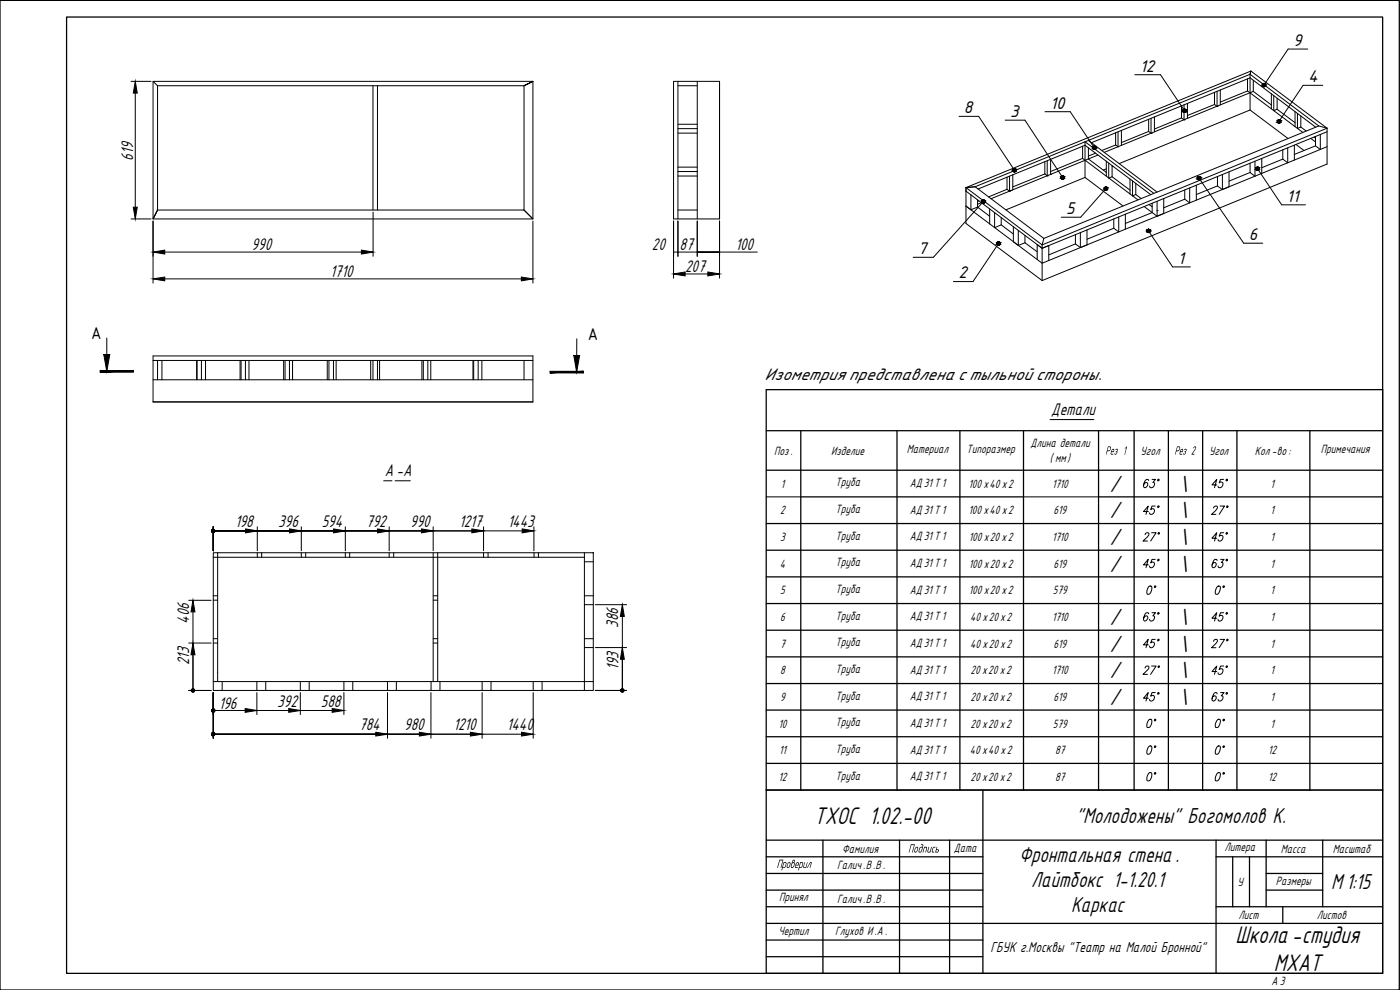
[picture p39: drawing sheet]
<svg xmlns="http://www.w3.org/2000/svg" width="420mm" height="297mm" viewBox="0 0 420 297" stroke-linecap="round" stroke-linejoin="round" font-family="sans-serif">
<defs><g id="words">
<g font-size="8">
<text x="244.3" y="247.1">ТХОС 1.02.-00</text>
<text x="370.8" y="282.9">Школа-студия</text>
<text x="382.3" y="291.2">МХАТ</text>
</g>
<g font-size="7.9">
<text x="333" y="147.5">/</text>
<text x="353.8" y="147.5">\</text>
<text x="333" y="155.5">/</text>
<text x="353.8" y="155.5">\</text>
<text x="333" y="163.5">/</text>
<text x="353.8" y="163.5">\</text>
<text x="333" y="171.5">/</text>
<text x="353.8" y="171.5">\</text>
<text x="333" y="187.5">/</text>
<text x="353.8" y="187.5">\</text>
<text x="333" y="195.5">/</text>
<text x="353.8" y="195.5">\</text>
<text x="333" y="203.5">/</text>
<text x="353.8" y="203.5">\</text>
<text x="333" y="211.5">/</text>
<text x="353.8" y="211.5">\</text>
</g>
<g font-size="7.2">
<text x="322.9" y="246.8">&quot;Молодожены&quot; Богомолов К.</text>
<text x="305.9" y="258.6">Фронтальная стена .</text>
<text x="309.5" y="266.1">Лайтбокс 1-1.20.1</text>
<text x="399.5" y="266.8">М1:15</text>
<text x="321.4" y="273.6">Каркас</text>
</g>
<g font-size="6.2">
<text x="362.7" y="187.7">45°</text>
<text x="341.8" y="211.7">45°</text>
<text x="347.8" y="235.7" transform="rotate(-90 347.8 235.7)">0°</text>
<text x="368.3" y="235.7" transform="rotate(-90 368.3 235.7)">0°</text>
</g>
<g font-size="5.7">
<text x="362.7" y="147.5">45°</text>
<text x="341.8" y="155.6">45°</text>
<text x="341.8" y="171.4">45°</text>
<text x="342.9" y="179.6">0°</text>
<text x="363.4" y="179.6">0°</text>
<text x="341.8" y="195.4">45°</text>
<text x="342.9" y="219.4">0°</text>
<text x="363.4" y="219.4">0°</text>
<text x="342.9" y="227.5">0°</text>
<text x="363.4" y="227.5">0°</text>
</g>
<g font-size="5.6">
<text x="40" y="48.2" transform="rotate(-90 40 48.2)">619</text>
<text x="75.5" y="75">990</text>
<text x="195.6" y="74.9">20</text>
<text x="203.9" y="75">87</text>
<text x="220.7" y="75">100</text>
<text x="99.1" y="83.1">1710</text>
<text x="205.6" y="81.6">207</text>
<text x="315.5" y="124.5">Детали</text>
<text x="115.5" y="142.9">А-А</text>
<text x="70.6" y="158.1">198</text>
<text x="83.5" y="158.1">396</text>
<text x="96.6" y="158.1">594</text>
<text x="109.9" y="158.1">792</text>
<text x="123.1" y="158.1">990</text>
<text x="137.8" y="158.1">1217</text>
<text x="152.4" y="158.1">1443</text>
<text x="56.7" y="187.1" transform="rotate(-90 56.7 187.1)">406</text>
<text x="185.5" y="188.3" transform="rotate(-90 185.5 188.3)">386</text>
<text x="56.7" y="199.6" transform="rotate(-90 56.7 199.6)">213</text>
<text x="185.6" y="200.9" transform="rotate(-90 185.6 200.9)">193</text>
<text x="65.7" y="212.6">196</text>
<text x="83.2" y="212">392</text>
<text x="96.3" y="212">588</text>
<text x="107.8" y="219">784</text>
<text x="121.3" y="219.1">980</text>
<text x="136.1" y="219.1">1210</text>
<text x="152.1" y="219.1">1440</text>
</g>
<g font-size="4.9">
<text x="388.1" y="13.8">9</text>
<text x="342.1" y="21.5">12</text>
<text x="392.6" y="24.7">4</text>
<text x="289.3" y="34">8</text>
<text x="303.2" y="35.2">3</text>
<text x="315.1" y="32.6">10</text>
<text x="320" y="64.3">5</text>
<text x="386.1" y="60.6">11</text>
<text x="275.6" y="76.3">7</text>
<text x="374.8" y="72.1">6</text>
<text x="287.6" y="83.6">2</text>
<text x="353.4" y="79.2">1</text>
<text x="27.4" y="101.7">А</text>
<text x="176.4" y="101.9">А</text>
<text x="229.4" y="114.1">Изометрия представлена с тыльной стороны.</text>
</g>
<text font-size="4.8" x="297.3" y="285.6">ГБУК г.Москвы &quot;Театр на Малой Бронной&quot;</text>
<g font-size="4">
<text x="232.3" y="136.4">Поз.</text>
<text x="249.5" y="136.4">Изделие</text>
<text x="272.1" y="136">Материал</text>
<text x="290.1" y="136">Типоразмер</text>
<text x="309.2" y="134.1">Длина детали</text>
<text x="331.7" y="136.4">Рез</text>
<text x="336.9" y="136.4">1</text>
<text x="342.3" y="136.4">Угол</text>
<text x="352.4" y="136.4">Рез 2</text>
<text x="362.8" y="136.4">Угол</text>
<text x="376.6" y="136.4">Кол-во:</text>
<text x="396.4" y="136">Примечания</text>
<text x="315.1" y="138.5">( мм)</text>
<text x="234.3" y="146.3">1</text>
<text x="250.7" y="146">Труба</text>
<text x="273" y="146.1">АД 31Т 1</text>
<text x="290.7" y="146.3">100 х40х2</text>
<text x="315.7" y="146.3">1710</text>
<text x="381.3" y="146.3">1</text>
<text x="234.1" y="154.3">2</text>
<text x="250.7" y="154">Труба</text>
<text x="273" y="154.1">АД 31Т 1</text>
<text x="290.7" y="154.3">100 х40х2</text>
<text x="316.2" y="154.3">619</text>
<text x="381.3" y="154.3">1</text>
<text x="250.7" y="162">Труба</text>
<text x="234.1" y="162.3">3</text>
<text x="273" y="162.1">АД 31Т 1</text>
<text x="290.7" y="162.3">100 х20 х2</text>
<text x="315.7" y="162.3">1710</text>
<text x="381.3" y="162.3">1</text>
<text x="234" y="170.3">4</text>
<text x="250.7" y="170">Труба</text>
<text x="273" y="170.1">АД 31Т 1</text>
<text x="290.7" y="170.3">100 х20 х2</text>
<text x="316.2" y="170.3">619</text>
<text x="381.3" y="170.3">1</text>
<text x="234.1" y="178.3">5</text>
<text x="250.7" y="178">Труба</text>
<text x="273" y="178.1">АД 31Т 1</text>
<text x="290.7" y="178.3">100 х20 х2</text>
<text x="316" y="178.3">579</text>
<text x="381.3" y="178.3">1</text>
<text x="250.7" y="186">Труба</text>
<text x="234.1" y="186.3">6</text>
<text x="273" y="186.1">АД 31Т 1</text>
<text x="291.2" y="186.3">40 х20 х2</text>
<text x="315.7" y="186.3">1710</text>
<text x="381.3" y="186.3">1</text>
<text x="234.1" y="194.3">7</text>
<text x="250.7" y="194">Труба</text>
<text x="273" y="194.1">АД 31Т 1</text>
<text x="291.2" y="194.3">40 х20 х2</text>
<text x="316.2" y="194.3">619</text>
<text x="381.3" y="194.3">1</text>
<text x="234.1" y="202.3">8</text>
<text x="250.7" y="202">Труба</text>
<text x="273" y="202.1">АД 31Т 1</text>
<text x="291.3" y="202.3">20 х20 х2</text>
<text x="315.7" y="202.3">1710</text>
<text x="381.3" y="202.3">1</text>
<text x="250.7" y="210">Труба</text>
<text x="234.1" y="210.3">9</text>
<text x="273" y="210.1">АД 31Т 1</text>
<text x="291.3" y="210.3">20 х20 х2</text>
<text x="316.2" y="210.3">619</text>
<text x="381.3" y="210.3">1</text>
<text x="233.6" y="218.3">10</text>
<text x="250.7" y="218">Труба</text>
<text x="273" y="218.1">АД 31Т 1</text>
<text x="291.3" y="218.3">20 х20 х2</text>
<text x="316" y="218.3">579</text>
<text x="381.3" y="218.3">1</text>
<text x="233.8" y="226.3">11</text>
<text x="250.7" y="226">Труба</text>
<text x="273" y="226.1">АД 31Т 1</text>
<text x="291.1" y="226.3">40х40 х2</text>
<text x="316.7" y="226.3">87</text>
<text x="380.6" y="226.3">12</text>
<text x="250.7" y="234">Труба</text>
<text x="233.6" y="234.3">12</text>
<text x="273" y="234.1">АД 31Т 1</text>
<text x="291.3" y="234.3">20 х20 х2</text>
<text x="316.7" y="234.3">87</text>
<text x="380.6" y="234.3">12</text>
<text x="252.7" y="255.8">Фамилия</text>
<text x="272.5" y="255.8">Подпись</text>
<text x="286.3" y="255.6">Дата</text>
<text x="367.5" y="255.4">Литера</text>
<text x="384.4" y="255.8">Масса</text>
<text x="400" y="255.8">Масштаб</text>
<text x="233" y="260.4">Проверил</text>
<text x="251.2" y="260.8">Галич.В.В.</text>
<text x="371.3" y="265.8">У</text>
<text x="382.9" y="265.5">Размеры</text>
<text x="233.8" y="270.5">Принял</text>
<text x="251.2" y="270.8">Галич.В.В.</text>
<text x="371.6" y="275.8">Лист</text>
<text x="395.2" y="275.8">Листов</text>
<text x="233.6" y="280.4">Чертил</text>
<text x="250.6" y="280.4">Глухов И.А.</text>
<text x="381.6" y="295.6">А 3</text>
</g>
</g></defs>
<!-- layer: 0 -->
<g fill="none" stroke="#000" stroke-width=".3">
<path d="M45.9 24.4h114v41.3h-114zM45.9 24.4l1.4 1.3M47.3 25.7h110v37.3h-110zM111.9 25.7v37.3M113.3 25.7v37.3M157.3 25.7l2.6-1.3-2.6 1.3M202.1 24.4h13.8v41.3h-13.8zM203.5 24.4v41.3M203.5 25.7h5.8M203.5 39.9h5.8M203.5 38.6h5.8M203.5 37.3h5.8"/>
<path d="M209.3 24.4v41.3M215.9 24.4v41.3M334.8 39.8v3.7M335.5 39.5v4.5l-.7-.5M336.5 39.1v4.5M344.7 39.4l-8.2 3.4M344.7 35.8v3.6M344.7 39.4l.7 .6M345.4 40h.1M345.4 35.5v4.5M346.5 35.1v4.5M354.6 35.4l-8.1 3.3"/>
<path d="M354.6 31.7v3.7M354.6 35.4l.7 .5M355.3 35.9h.1M355.3 31.4v4.5M356.4 31v4.5M364.5 31.4l-8.1 3.3M364.5 27.7v3.7M364.5 31.4l.8 .5M365.3 31.9h.1M365.3 27.4v4.5M366.2 27v4.5M374.4 27.3l-8.2 3.3"/>
<path d="M374.4 23.7v3.6M374.4 27.3l16.6 12.4M375.2 22.3l20.6 15.5M375.2 22.3l-82.5 33.7M375.2 22.3v10.7M375.2 33l11.3 8.6M375.2 33l-39.3 16.1M375.4 21.3l-.2 1M375.4 21.3l22.9 17.2M375.4 21.3l-85.5 35M376.1 27.4l5.5 4.1M376.1 27.4l-44.7 18.3"/>
<path d="M376.1 24.1v3.3M381.6 28.1v4.5M382.3 28.7v4.5l1-.4M383.3 32.8l5.4 4M383.3 29.4v3.4M388.7 33.5v4.5M389.4 34v4.6l1-.5M390.4 38.1l1.6 1.2M390.4 34.8v3.3M394.9 38.2l-19.7-14.8-47.7 19.4M395.8 37.8l2.5 .7M395.8 37.8l-82.5 33.7"/>
<path d="M398.3 38.5v10.7l-85.5 35M398.3 38.5l-85.5 35M398.3 39.5l-85.5 35M203.5 50.2h5.8M203.5 52.8h5.8M203.5 51.5h5.8M289.9 56.3v10.7l22.9 17.2M289.9 57.3l22.9 17.2M289.9 56.3l22.9 17.2M291.4 58.4v4.5M292.7 56l-2.8 .3M292.7 56l20.6 15.5"/>
<path d="M293.4 59.9v2.2M293.5 56.7l32.1-13.1 19.8 14.8M302.2 56.8l-5.5 2.3M302.2 53.2v3.6M302.2 56.8l.7 .5M303 57.3h.1M303 52.9v4.4M304 52.4v4.5l-1 .4M313.6 52.2l-9.6 3.9M313.6 48.5v3.7M313.6 52.2l.7 .5M314.3 52.7h.1"/>
<path d="M314.3 48.2v4.5M315.3 52.3h.1M315.3 47.8v4.5M324.9 47.5l-9.6 4M324.9 43.9v3.6M324.9 47.5l16.6 12.5M325.6 53.2v-10.7l20.7 15.5M325.6 53.2l11.4 8.6M325.6 53.2l-23.7 9.8M326.6 42.1l20.7 15.5M326.6 44.4v3.3l5.4 4M328.8 46l-2.2 .8"/>
<path d="M329.5 46.5l-32.1 13.1M332 48.4v4.5M332 50.7l-.9 .3M332.7 48.9v4.6l1.1-.5M333.8 49.7v3.3M333.8 53l5.3 4.1M334 49.9h-.2M334.8 43.5l-4.1 1.7M339.1 53.7v4.5M339.9 54.3v4.5l1-.4M340.9 55v3.4M340.9 58.4l1.6 1.2"/>
<path d="M349.2 59.5v4.6l-1.9 .8M355.6 57v2.8M355.6 59.8l-6.4 2.5M357 56.4v4.5l-1.4-1.1M359 55.6v4.5M365.4 53v2.8M365.4 55.8l1.5 1.1M365.4 55.8l-6.4 2.6M366.9 52.4v4.5M368.9 51.5v4.5l-2 .9M375.2 49v2.8M375.2 51.8l-6.3 2.5"/>
<path d="M376.6 48.4v4.5l-1.4-1.1M378.7 47.5v4.6M385 44.9v2.8M385 47.7l-6.3 2.6M386.5 44.4v4.4l-1.5-1.1M388.5 43.5v4.5M388.9 43.3l2.4 1.9M393.4 41.5l1.4 1.1M394.4 41.1l.4 .3M394.8 41v2.8M394.8 43.8l-6.3 2.5M396.2 40.3v4.6l-1.4-1.1"/>
<path d="M398.3 44l-85.5 35-22.9-17.2 1.5 1.1M45.9 65.7l1.4-2.7-1.4 2.7M157.3 63l2.6 2.7M203.5 63h5.8M293.4 62.1l-2 .8M293.4 62.1l3.6 2.8M293.8 60.3l-.4 .1M294.5 60.8l-1.1 .5M297 62.7v4.5M298.5 63.8v4.5l2-.8M300.5 65.3v2.2M300.5 67.5l3.6 2.7"/>
<path d="M304.1 68v4.5l1.5 1.1M305.6 69.2v4.4M307.6 70.6v2.2M307.6 72.8l-2 .8M307.6 72.8l3.7 2.8M312.8 73.5v10.7M312.8 74.5l-1.5-1.1v4.5M312.8 74.5l1.9-.8v4.5M313.3 71.5l-.5 2M322.7 70.4v2.8M322.7 73.2l1.5 1.1M322.7 73.2l-8 3.3"/>
<path d="M324.2 69.8v4.5M326.2 69v4.5l-2 .8M334.3 65.7v2.8M334.3 68.5l-8.1 3.3M335.7 65.1v4.5l-1.4-1.1M337.7 64.2v4.6M343.4 62l3.9 2.9M344.8 61.4l1 .6M345.8 61v2.8l-8.1 3.2M347.3 63.1h.1M347.3 60.4v4.5M32 101.4v10"/>
<path d="M45.9 113.9h114M45.9 106.8h114v13.8h-114zM45.9 108.1h114M47.3 108.1v5.8M48.6 108.1v5.8M59 108.1v5.8M59.1 108.1v5.8M60.5 108.1v5.8M61.7 108.1v5.8M72.1 108.1v5.8M72.3 108.1v5.8M73.7 108.1v5.8"/>
<path d="M74.7 108.1v5.8M85.1 108.1v5.8M85.6 108.1v5.8M86.9 108.1v5.8M87.8 108.1v5.8M98.2 108.1v5.8M98.7 108.1v5.8M100.1 108.1v5.8M100.9 108.1v5.8M111.3 108.1v5.8M111.9 108.1v5.8M113.3 108.1v5.8"/>
<path d="M113.9 108.1v5.8M126.6 108.1v5.8M127 108.1v5.8M128.4 108.1v5.8M129.3 108.1v5.8M141.9 108.1v5.8M142.2 108.1v5.8M143.5 108.1v5.8M144.6 108.1v5.8M157.3 108.1v5.8M173.1 101.7v10M115.1 144.3h2.5"/>
<path d="M118.6 144.3h2M120.6 144.3h2.5M64 165.8h114.1v41.4h-114.1zM64 167.2h111.4M64 178.8h1.3M65.3 165.8v38.7M77.2 165.8v1.4M78.5 165.8v1.4M90.4 165.8v1.4M91.7 165.8v1.4M103.6 165.8v1.4M104.9 165.8v1.4"/>
<path d="M116.8 165.8v1.4M118.2 165.8v1.4M130 178.8h1.4M130 165.8v38.7M131.4 165.8v38.7M145.1 165.8v1.4M146.5 165.8v1.4M160.3 165.8v1.4M161.6 165.8v1.4M175.4 178.8h2.7M175.4 168.6h2.7M175.4 165.8v41.4"/>
<path d="M64 191.6h1.3M64 192.9h1.3M64 180.1h1.3M130 191.6h1.4M130 192.9h1.4M130 180.1h1.4M175.4 191.6h2.7M175.4 194.3h2.7M175.4 181.4h2.7M64 204.5h114.1M66.7 204.5v2.7M77.1 204.5v2.7"/>
<path d="M79.8 204.5v2.7M90.1 204.5v2.7M92.8 204.5v2.7M103.2 204.5v2.7M105.9 204.5v2.7M116.3 204.5v2.7M119 204.5v2.7M129.4 204.5v2.7M132 204.5v2.7M144.7 204.5v2.7M147.4 204.5v2.7M160 204.5v2.7"/>
<path d="M162.7 204.5v2.7"/>
</g>
<g fill="none" stroke="#000" stroke-width=".38">
<path d="M0 .1h419.9v296.9h-419.9zM20 5.1h395v286.9h-395zM230 237.1h185v54.9h-185zM295 237.1v54.9M230 252.1h185M230 257.1h65M247 252.1v39.9M270 252.1v39.9M285 252.1v39.9M365 257.1h50M365 252.1v39.9M370 257.1v15"/>
<path d="M375 257.1v15M380 252.1v20M397 252.1v20M230 262.1h65M230 267.1h65M230 272.1h65M230 277.1h185M365 272.1h50M380 262.1h17M380 267.1h17M385 272.1v5M230 282.1h65"/>
<path d="M230 287h65"/>
</g>
<g fill="#000">
<path d="M241.4 258.7l.2 .1-.3 1.3 .5 .1 .6-1.5-.5 1.7-.9-.1zM243 258.8l.6-.1-.4 1.7-.2-.1 .4-1.4h-.2l-1 1.5zM278.6 254.2l.2-.1-.3 1.4 .6 .1 .3-1.4 .3-.1-.6 1.7h-.6l-.2-.2zM280 254.3l.2-.2h.6l-.1 .2-.6 .2-.2 1 .4 .1v.2l-.6-.2z"/>
<path d="M240.1 258.8l.7-.1 .2 .5-.3 1-.8 .2-.4 .8zM240.3 258.9l-.4 1.3 .7-.2 .2-1z"/>
<path d="M281.1 254.1h.2l-.2 .7h.5l.2 .5-.4 .5h-.7zM281.1 255l-.2 .6 .6-.1 .1-.3z"/>
</g>
<g fill="none" stroke="#000" stroke-width=".3">
<path d="M39.3 24.4h6M40.6 27.9v34.3M39.3 65.7h6M45.9 66.3v18.6M49.4 75.6h59.1M112 63.7v13.2M159.9 66.3v18.6M202.1 75.6h7.2M202.1 66.3v17.2M203.5 66.3v10.6M209.3 66.3v10.6M215.9 75.6h-6.6h6.6"/>
<path d="M215.9 75.6h11.4M215.9 66.3v17.2M49.4 83.7h107.1M205.6 82.2h6.8M64 158.1v7.2M64 159.3h92.7M77.2 158.1v7.2M90.4 158.1v7.2M103.6 158.1v7.2M116.8 158.1v7.2M130 158.1v7.2M145.1 158.1v7.2"/>
<path d="M160.2 158.1v7.2M56.6 192.9h6.8M56.6 180.1h6.8M57.9 183.6v23.6M178.6 194.3h9.4M178.6 181.4h9.4M186.8 184.9v22.3M56.6 207.2h6.8M64 207.8v13.7M64 213.2h35.7M77.1 207.8v6.6M90.1 207.8v6.6"/>
<path d="M103.2 207.8v6.6M116.3 207.8v13.7M129.3 207.8v13.7M144.7 207.8v13.7M160 207.8v13.7M178.6 207.2h9.4M64 220.3h92.5"/>
</g>
<g fill="#000" stroke="#000" stroke-width=".3">
<path d="M40.6 24.4l.6 3.5h-1.2zM40 62.2h1.2l-.6 3.5zM45.9 75.6l3.5-.6v1.2zM108.5 75l3.5 .6-3.5 .6zM45.9 83.7l3.5-.6v1.2zM156.5 83.1l3.4 .6-3.4 .6zM202.1 82.2l3.5-.6v1.2zM212.4 81.6l3.5 .6-3.5 .6zM73.7 158.7l3.5 .6-3.5 .6zM86.9 158.7l3.5 .6-3.5 .6zM100.1 158.7l3.5 .6-3.5 .6zM113.3 158.7l3.5 .6-3.5 .6z"/>
<path d="M126.5 158.7l3.5 .6-3.5 .6zM141.6 158.7l3.5 .6-3.5 .6zM156.7 158.7l3.5 .6-3.5 .6zM57.9 192.9l.6 3.6h-1.2zM57.9 180.1l.6 3.5h-1.2zM186.8 194.3l.6 3.5h-1.2zM186.8 181.4l.6 3.5h-1.2zM73.6 212.6l3.5 .6-3.5 .5zM86.7 212.6l3.4 .6-3.4 .5zM99.7 212.6l3.5 .6-3.5 .5zM112.8 219.7l3.5 .6-3.5 .5zM125.9 219.7l3.4 .6-3.4 .5z"/>
<path d="M141.2 219.7l3.5 .6-3.5 .5zM156.5 219.7l3.5 .6-3.5 .5z"/>
</g>
<!-- layer: 0 -->
<g fill="#000" stroke="#000" stroke-width=".3">
<path d="M31.2 106.4h1.7zM31.2 106.4l.8 5 .9-5z"/>
<path d="M30.1 111.7h9.9v-.5zM30.1 111.2h9.9l-9.9 .5z"/>
<path d="M165.1 111.4v.5l10-.5zM165.1 111.9l10-.5v.5z"/>
<path d="M172.2 106.7h1.7zM172.2 106.7l.9 5 .8-5z"/>
<path d="M63.6 159.3v.2l.4-.2zM63.6 159.5l.4-.2-.2 .4zM64 159.3l-.2 .4h.2z"/>
<path d="M63.6 159.3v.2l.4-.2zM63.6 159.5l.4-.2-.2 .4zM64 159.3l-.2 .4h.2z"/>
<path d="M63.6 159.3v.2l.4-.2zM63.6 159.5l.4-.2-.2 .4zM64 159.3l-.2 .4h.2z"/>
<path d="M63.6 159.3v.2l.4-.2zM63.6 159.5l.4-.2-.2 .4zM64 159.3l-.2 .4h.2z"/>
<path d="M63.6 159.3v.2l.4-.2zM63.6 159.5l.4-.2-.2 .4zM64 159.3l-.2 .4h.2z"/>
<path d="M63.6 159.3v.2l.4-.2zM63.6 159.5l.4-.2-.2 .4zM64 159.3l-.2 .4h.2z"/>
<path d="M63.6 159.3v.2l.4-.2zM63.6 159.5l.4-.2-.2 .4zM64 159.3l-.2 .4h.2z"/>
<path d="M64 159.3v.4h.2zM64 159.3l.4 .2-.2 .2zM64 159.3l.4 .2v-.2z"/>
<path d="M63.8 158.9l.2 .4v-.4zM63.8 158.9l.2 .4-.4-.2zM63.6 159.1v.2h.4z"/>
<path d="M64 159.3v.4h.2zM64 159.3l.4 .2-.2 .2zM64 159.3l.4 .2v-.2z"/>
<path d="M63.8 158.9l.2 .4v-.4zM63.8 158.9l.2 .4-.4-.2zM63.6 159.1v.2h.4z"/>
<path d="M64 159.3v.4h.2zM64 159.3l.4 .2-.2 .2zM64 159.3l.4 .2v-.2z"/>
<path d="M63.8 158.9l.2 .4v-.4zM63.8 158.9l.2 .4-.4-.2zM63.6 159.1v.2h.4z"/>
<path d="M64 159.3v.4h.2zM64 159.3l.4 .2-.2 .2zM64 159.3l.4 .2v-.2z"/>
<path d="M63.8 158.9l.2 .4v-.4zM63.8 158.9l.2 .4-.4-.2zM63.6 159.1v.2h.4z"/>
<path d="M64 159.3v.4h.2zM64 159.3l.4 .2-.2 .2zM64 159.3l.4 .2v-.2z"/>
<path d="M63.8 158.9l.2 .4v-.4zM63.8 158.9l.2 .4-.4-.2zM63.6 159.1v.2h.4z"/>
<path d="M64 159.3v.4h.2zM64 159.3l.4 .2-.2 .2zM64 159.3l.4 .2v-.2z"/>
<path d="M63.8 158.9l.2 .4v-.4zM63.8 158.9l.2 .4-.4-.2zM63.6 159.1v.2h.4z"/>
<path d="M64 159.3v.4h.2zM64 159.3l.4 .2-.2 .2zM64 159.3l.4 .2v-.2z"/>
<path d="M63.8 158.9l.2 .4v-.4zM63.8 158.9l.2 .4-.4-.2zM63.6 159.1v.2h.4z"/>
<path d="M64 159.3h.4v-.2zM64.2 158.9l.2 .2-.4 .2zM64 158.9v.4l.2-.4z"/>
<path d="M64 159.3h.4v-.2zM64.2 158.9l.2 .2-.4 .2zM64 158.9v.4l.2-.4z"/>
<path d="M64 159.3h.4v-.2zM64.2 158.9l.2 .2-.4 .2zM64 158.9v.4l.2-.4z"/>
<path d="M64 159.3h.4v-.2zM64.2 158.9l.2 .2-.4 .2zM64 158.9v.4l.2-.4z"/>
<path d="M64 159.3h.4v-.2zM64.2 158.9l.2 .2-.4 .2zM64 158.9v.4l.2-.4z"/>
<path d="M64 159.3h.4v-.2zM64.2 158.9l.2 .2-.4 .2zM64 158.9v.4l.2-.4z"/>
<path d="M64 159.3h.4v-.2zM64.2 158.9l.2 .2-.4 .2zM64 158.9v.4l.2-.4z"/>
<path d="M57.4 207.2l.1 .2 .4-.2zM57.5 207.4l.4-.2-.2 .3zM57.9 207.2l-.2 .3 .2 .1z"/>
<path d="M57.4 207.2l.1 .2 .4-.2zM57.5 207.4l.4-.2-.2 .3zM57.9 207.2l-.2 .3 .2 .1z"/>
<path d="M57.9 207.2v.4l.2-.1zM57.9 207.2l.4 .2-.2 .1zM57.9 207.2l.4 .2v-.2z"/>
<path d="M57.7 206.8l.2 .4v-.5zM57.5 207l.2-.2 .2 .4zM57.5 207l-.1 .2h.5z"/>
<path d="M57.9 207.2v.4l.2-.1zM57.9 207.2l.4 .2-.2 .1zM57.9 207.2l.4 .2v-.2z"/>
<path d="M57.7 206.8l.2 .4v-.5zM57.5 207l.2-.2 .2 .4zM57.5 207l-.1 .2h.5z"/>
<path d="M57.9 207.2h.4v-.2zM58.1 206.8l.2 .2-.4 .2zM57.9 206.7v.5l.2-.4z"/>
<path d="M57.9 207.2h.4v-.2zM58.1 206.8l.2 .2-.4 .2zM57.9 206.7v.5l.2-.4z"/>
<path d="M63.6 213.2v.2l.4-.2zM63.6 213.4l.4-.2-.2 .4zM64 213.2l-.2 .4h.2z"/>
<path d="M63.6 213.2v.2l.4-.2zM63.6 213.4l.4-.2-.2 .4zM64 213.2l-.2 .4h.2z"/>
<path d="M63.6 213.2v.2l.4-.2zM63.6 213.4l.4-.2-.2 .4zM64 213.2l-.2 .4h.2z"/>
<path d="M64 213.2v.4h.2zM64 213.2l.4 .2-.2 .2zM64 213.2l.4 .2v-.2z"/>
<path d="M63.8 212.8l.2 .4v-.5zM63.6 213l.2-.2 .2 .4zM63.6 213v.2h.4z"/>
<path d="M64 213.2v.4h.2zM64 213.2l.4 .2-.2 .2zM64 213.2l.4 .2v-.2z"/>
<path d="M63.8 212.8l.2 .4v-.5zM63.6 213l.2-.2 .2 .4zM63.6 213v.2h.4z"/>
<path d="M64 213.2v.4h.2zM64 213.2l.4 .2-.2 .2zM64 213.2l.4 .2v-.2z"/>
<path d="M63.8 212.8l.2 .4v-.5zM63.6 213l.2-.2 .2 .4zM63.6 213v.2h.4z"/>
<path d="M63.8 219.9l.2 .4v-.5zM63.6 220l.2-.1 .2 .4zM63.6 220v.3h.4z"/>
<path d="M63.8 219.9l.2 .4v-.5zM63.6 220l.2-.1 .2 .4zM63.6 220v.3h.4z"/>
<path d="M63.8 219.9l.2 .4v-.5zM63.6 220l.2-.1 .2 .4zM63.6 220v.3h.4z"/>
<path d="M63.8 219.9l.2 .4v-.5zM63.6 220l.2-.1 .2 .4zM63.6 220v.3h.4z"/>
<path d="M64 213.2h.4v-.2zM64.2 212.8l.2 .2-.4 .2zM64 212.7v.5l.2-.4z"/>
<path d="M64 213.2h.4v-.2zM64.2 212.8l.2 .2-.4 .2zM64 212.7v.5l.2-.4z"/>
<path d="M64 213.2h.4v-.2zM64.2 212.8l.2 .2-.4 .2zM64 212.7v.5l.2-.4z"/>
<path d="M186.4 207.2v.2l.4-.2zM186.4 207.4l.4-.2-.2 .3zM186.8 207.2l-.2 .3 .2 .1z"/>
<path d="M186.4 207.2v.2l.4-.2zM186.4 207.4l.4-.2-.2 .3zM186.8 207.2l-.2 .3 .2 .1z"/>
<path d="M186.8 207.2v.4l.2-.1zM186.8 207.2l.4 .2-.2 .1zM186.8 207.2l.4 .2v-.2z"/>
<path d="M186.6 206.8l.2 .4v-.5zM186.6 206.8l.2 .4-.4-.2zM186.4 207v.2h.4z"/>
<path d="M186.8 207.2v.4l.2-.1zM186.8 207.2l.4 .2-.2 .1zM186.8 207.2l.4 .2v-.2z"/>
<path d="M186.6 206.8l.2 .4v-.5zM186.6 206.8l.2 .4-.4-.2zM186.4 207v.2h.4z"/>
<path d="M186.8 207.2h.4v-.2zM187 206.8l.2 .2-.4 .2zM186.8 206.7v.5l.2-.4z"/>
<path d="M186.8 207.2h.4v-.2zM187 206.8l.2 .2-.4 .2zM186.8 206.7v.5l.2-.4z"/>
<path d="M63.6 220.3v.2l.4-.2zM63.6 220.5l.4-.2-.2 .4zM64 220.3l-.2 .4h.2z"/>
<path d="M63.6 220.3v.2l.4-.2zM63.6 220.5l.4-.2-.2 .4zM64 220.3l-.2 .4h.2z"/>
<path d="M63.6 220.3v.2l.4-.2zM63.6 220.5l.4-.2-.2 .4zM64 220.3l-.2 .4h.2z"/>
<path d="M63.6 220.3v.2l.4-.2zM63.6 220.5l.4-.2-.2 .4zM64 220.3l-.2 .4h.2z"/>
<path d="M64 220.3v.4h.2zM64 220.3l.4 .2-.2 .2zM64 220.3l.4 .2v-.2z"/>
<path d="M64 220.3v.4h.2zM64 220.3l.4 .2-.2 .2zM64 220.3l.4 .2v-.2z"/>
<path d="M64 220.3v.4h.2zM64 220.3l.4 .2-.2 .2zM64 220.3l.4 .2v-.2z"/>
<path d="M64 220.3v.4h.2zM64 220.3l.4 .2-.2 .2zM64 220.3l.4 .2v-.2z"/>
<path d="M64 220.3h.4v-.3zM64.2 219.9l.2 .1-.4 .3zM64 219.8v.5l.2-.4z"/>
<path d="M64 220.3h.4v-.3zM64.2 219.9l.2 .1-.4 .3zM64 219.8v.5l.2-.4z"/>
<path d="M64 220.3h.4v-.3zM64.2 219.9l.2 .1-.4 .3zM64 219.8v.5l.2-.4z"/>
<path d="M64 220.3h.4v-.3zM64.2 219.9l.2 .1-.4 .3zM64 219.8v.5l.2-.4z"/>
</g>
<g fill="none" stroke="#000" stroke-width=".3">
<path d="M392.5 14.7h-5.9l-7.3 10.8M287.8 34.9h5.9l10.8 16.2M301.7 36.1h5.9l11.3 17.1M313.6 33.5h7.6l7.2 10.9M340.6 22.4h7.7l7.2 10.9M355 33.3l.5-.5 .5 .5-.5 .5zM378.8 25.5l.5-.5 .6 .5-.6 .5zM383.8 35.9l.5 .5-.5 .5-.4-.5zM397 25.6h-5.9l-7.3 10.8M295.1 60l.5 .5-.5 .4-.5-.4zM304 51.1l.5-.5 .4 .5-.4 .5zM318.4 53.2l.5-.4 .5 .4-.5 .5z"/>
<path d="M328.4 43.8l.5 .6-.5 .4-.4-.4zM331.4 56.6l.5-.5 .5 .5-.5 .5zM331.9 56.6l-7.6 8.6h-5.8M359.3 53.5l.5-.6 .5 .6-.5 .5zM359.8 53.5l13.5 19.5h5.7M376.9 50.6l.5-.5 .5 .5-.5 .5zM377.4 50.6l7.2 10.9h7.2M295.1 60.5l-15 16.7h-6M299.2 73.1l.5-.6 .4 .6-.4 .5zM299.7 73.1l-7.7 11.4h-5.9M344.7 68.8l.5 .5-.5 .5-.5-.5zM344.7 69.3l7.2 10.8h5.4"/>
</g>
<g fill="#000" stroke="#000" stroke-width=".3">
<path d="M355.3 33.7h.4zM355.4 32.8h.2zM379.2 26h.3zM379.3 25h.1zM383.7 36.9h.3zM383.8 35.9h.1zM295 60h.2zM304.3 51.5h.3zM304.4 50.6h.1zM318.7 53.7h.4zM318.8 52.8h.2zM328.3 44.8h.3z"/>
<path d="M328.3 43.8h.2zM331.7 57.1h.4zM331.8 56.1h.2zM359.7 53.9h.3zM359.7 52.9h.2zM377.2 51.1h.4zM377.3 50.2h.2zM294.9 60.9h.4zM299.5 73.5h.3zM299.6 72.5h.2zM344.5 69.8h.3zM344.6 68.8h.2z"/>
<path d="M355.3 33.7h.3zM355.4 33.7h.2z"/>
<path d="M355.4 32.8h.3zM355.3 32.8h.4z"/>
<path d="M355.3 32.8h.5zM355.3 32.8h.5z"/>
<path d="M355.3 32.8l.6 .1zM355.2 32.9h.7z"/>
<path d="M355.3 33.7h.5zM355.3 33.7h.4z"/>
<path d="M355.2 32.9h.7zM355.2 32.9h.7z"/>
<path d="M355.2 33.6h.7zM355.2 33.6l.6 .1z"/>
<path d="M355.1 32.9l.8 .1zM355.1 32.9l.8 .1z"/>
<path d="M355.1 33.6h.8zM355.1 33.6h.8z"/>
<path d="M355.1 33l.9 .1zM355.1 33l.9 .1z"/>
<path d="M355.1 33.5h.8zM355.1 33.5l.8 .1z"/>
<path d="M355 33.1l1 .1zM355 33.1l1 .1z"/>
<path d="M355 33.4h1zM355 33.4l.9 .1z"/>
<path d="M355 33.2l1 .1zM355 33.2l1 .1z"/>
<path d="M355 33.3h1zM355 33.3h1z"/>
<path d="M355 33.3h1zM355 33.3l1 .1z"/>
<path d="M379.2 26h.2zM379.3 26h.1z"/>
<path d="M379.3 25h.2zM379.2 25h.3z"/>
<path d="M379.2 25l.4 .1zM379.1 25.1h.5z"/>
<path d="M379.1 25.1h.6zM379.1 25.1h.6z"/>
<path d="M379.1 25.9h.5zM379.1 25.9l.4 .1z"/>
<path d="M379.1 25.1l.6 .1zM379 25.2h.7z"/>
<path d="M379.1 25.9h.6zM379.1 25.9h.5z"/>
<path d="M379 25.2l.8 .1zM379 25.2l.8 .1z"/>
<path d="M379 25.9h.7zM379 25.9h.7z"/>
<path d="M378.9 25.3h.9zM378.9 25.3h.9z"/>
<path d="M378.9 25.8h.9zM378.9 25.8l.8 .1z"/>
<path d="M378.9 25.3l1 .1zM378.9 25.3l1 .1z"/>
<path d="M378.9 25.7h.9zM378.9 25.7l.9 .1z"/>
<path d="M378.9 25.4l1 .1zM378.9 25.4l1 .1z"/>
<path d="M378.8 25.5l1.1 .1zM378.8 25.5l1.1 .1z"/>
<path d="M378.9 25.6h1zM378.9 25.6l.9 .1z"/>
<path d="M383.7 36.9h.2zM383.8 36.9h.1z"/>
<path d="M383.8 35.9l.2 .1zM383.7 36h.3z"/>
<path d="M383.7 36h.4zM383.7 36h.4z"/>
<path d="M383.6 36l.6 .1zM383.5 36.1h.7z"/>
<path d="M383.6 36.9h.5zM383.6 36.9h.4z"/>
<path d="M383.5 36.1h.7zM383.5 36.1h.7z"/>
<path d="M383.5 36.8h.7zM383.5 36.8l.6 .1z"/>
<path d="M383.5 36.1l.8 .1zM383.5 36.1l.8 .1z"/>
<path d="M383.5 36.8h.7zM383.5 36.8h.7z"/>
<path d="M383.4 36.2l.9 .1zM383.4 36.2l.9 .1z"/>
<path d="M383.4 36.7h.9zM383.4 36.7l.8 .1z"/>
<path d="M383.4 36.3l.9 .1zM383.4 36.3l.9 .1z"/>
<path d="M383.4 36.4h.9zM383.4 36.4h.9z"/>
<path d="M383.4 36.4l.9 .1zM383.4 36.4l.9 .1z"/>
<path d="M383.4 36.5l.9 .1zM383.4 36.5l.9 .1z"/>
<path d="M383.4 36.6h.9zM383.4 36.6l.9 .1z"/>
<path d="M295 60h.3zM294.9 60h.4z"/>
<path d="M304.3 51.5h.2zM304.4 51.5h.1z"/>
<path d="M304.4 50.6h.2zM304.3 50.6h.3z"/>
<path d="M304.3 50.6l.4 .1zM304.2 50.7h.5z"/>
<path d="M304.2 50.7h.6zM304.1 50.7h.7z"/>
<path d="M304.2 51.5h.5zM304.2 51.5h.4z"/>
<path d="M304.1 50.7h.7zM304.1 50.7h.7z"/>
<path d="M304.1 51.5h.7zM304.1 51.5h.6z"/>
<path d="M304.1 50.7l.8 .1zM304.1 50.7l.8 .1z"/>
<path d="M304.1 51.4h.7zM304.1 51.4l.7 .1z"/>
<path d="M304 50.8l.9 .1zM304 50.8l.9 .1z"/>
<path d="M304 51.3h.9zM304 51.3l.8 .1z"/>
<path d="M304 50.9l.9 .1zM304 50.9l.9 .1z"/>
<path d="M304 51l.9 .1zM304 51l.9 .1z"/>
<path d="M304 51.1l.9 .1zM304 51.1l.9 .1z"/>
<path d="M304 51.2l.9 .1zM304 51.2l.9 .1z"/>
<path d="M304 51.3h.9zM304 51.3h.9z"/>
<path d="M318.7 53.7h.3zM318.8 53.7h.2z"/>
<path d="M318.8 52.8h.3zM318.7 52.8h.4z"/>
<path d="M318.7 52.8h.5zM318.6 52.8h.6z"/>
<path d="M318.6 52.8l.6 .1zM318.6 52.9h.6z"/>
<path d="M318.6 53.7h.6zM318.6 53.7h.5z"/>
<path d="M318.6 52.9h.7zM318.6 52.9h.7z"/>
<path d="M318.6 53.7h.6zM318.6 53.7h.6z"/>
<path d="M318.5 52.9l.8 .1zM318.5 52.9l.8 .1z"/>
<path d="M318.5 53.6h.8zM318.5 53.6l.7 .1z"/>
<path d="M318.5 53l.9 .1zM318.5 53l.9 .1z"/>
<path d="M318.5 53.5h.8zM318.5 53.5l.8 .1z"/>
<path d="M318.4 53.1l1 .1zM318.4 53.1l1 .1z"/>
<path d="M318.4 53.5h1zM318.4 53.5h.9z"/>
<path d="M318.4 53.2h1zM318.4 53.2h1z"/>
<path d="M318.4 53.2l1 .2zM318.4 53.2l1 .2z"/>
<path d="M318.4 53.4h1zM318.4 53.4l1 .1z"/>
<path d="M328.3 44.8h.2zM328.3 44.8h.2z"/>
<path d="M328.3 43.8l.3 .1zM328.3 43.9h.3z"/>
<path d="M328.3 43.9h.4zM328.2 43.9h.5z"/>
<path d="M328.2 43.9l.6 .1zM328.2 43.9l.6 .1z"/>
<path d="M328.2 44.8h.5zM328.2 44.8h.4z"/>
<path d="M328.1 44h.7zM328 44h.8z"/>
<path d="M328.1 44.7h.7zM328.1 44.7l.6 .1z"/>
<path d="M328 44l.9 .1zM328 44l.9 .1z"/>
<path d="M328 44.6h.8zM328 44.6l.8 .1z"/>
<path d="M328 44.1l.9 .1zM328 44.1l.9 .1z"/>
<path d="M328 44.2l.9 .1zM328 44.2l.9 .1z"/>
<path d="M328 44.5l.9 .1zM328 44.5l.9 .1z"/>
<path d="M328 44.6h.9zM328 44.6h.8z"/>
<path d="M328 44.3l.9 .1zM328 44.3l.9 .1z"/>
<path d="M328 44.4h.9zM328 44.4h.9z"/>
<path d="M328 44.4h.9zM328 44.4l.9 .1z"/>
<path d="M331.7 57.1h.3zM331.8 57.1h.2z"/>
<path d="M331.8 56.1h.3zM331.7 56.1h.4z"/>
<path d="M331.7 56.1l.4 .1zM331.6 56.2h.5z"/>
<path d="M331.6 56.2h.6zM331.6 56.2h.6z"/>
<path d="M331.6 57.1h.5zM331.6 57.1h.5z"/>
<path d="M331.6 56.2l.7 .1zM331.6 56.2l.7 .1z"/>
<path d="M331.6 57h.6zM331.6 57l.5 .1z"/>
<path d="M331.5 56.3h.8zM331.5 56.3h.8z"/>
<path d="M331.5 56.9h.8zM331.5 56.9l.7 .1z"/>
<path d="M331.5 56.3l.9 .1zM331.5 56.3l.9 .1z"/>
<path d="M331.5 56.8h.8zM331.5 56.8l.8 .1z"/>
<path d="M331.4 56.4l1 .1zM331.4 56.4l1 .1z"/>
<path d="M331.4 56.8h1zM331.4 56.8h.9z"/>
<path d="M331.4 56.5l1 .1zM331.4 56.5l1 .1z"/>
<path d="M331.4 56.6l1 .1zM331.4 56.6l1 .1z"/>
<path d="M331.4 56.7h1zM331.4 56.7l1 .1z"/>
<path d="M359.7 53.9l.2 .1zM359.7 54h.2z"/>
<path d="M359.7 52.9l.3 .1zM359.7 53h.3z"/>
<path d="M359.7 53h.4zM359.6 53h.5z"/>
<path d="M359.6 53l.6 .1zM359.6 53l.6 .1z"/>
<path d="M359.6 53.9h.5zM359.6 53.9h.4z"/>
<path d="M359.5 53.1l.7 .1zM359.5 53.1l.7 .1z"/>
<path d="M359.5 53.8h.7zM359.5 53.8l.6 .1z"/>
<path d="M359.5 53.2h.8zM359.5 53.2h.8z"/>
<path d="M359.5 53.8h.7zM359.5 53.8h.7z"/>
<path d="M359.4 53.2l.9 .1zM359.4 53.2l.9 .1z"/>
<path d="M359.4 53.3l.9 .1zM359.4 53.3l.9 .1z"/>
<path d="M359.4 53.6l.9 .1zM359.4 53.6l.9 .1z"/>
<path d="M359.4 53.7h.9zM359.4 53.7l.8 .1z"/>
<path d="M359.4 53.4l.9 .1zM359.4 53.4l.9 .1z"/>
<path d="M359.3 53.5h1zM359.3 53.5h1z"/>
<path d="M359.4 53.5h.9zM359.4 53.5l.9 .1z"/>
<path d="M377.2 51.1h.3zM377.3 51.1h.2z"/>
<path d="M377.3 50.2h.3zM377.2 50.2h.4z"/>
<path d="M377.2 50.2h.5zM377.1 50.2h.6z"/>
<path d="M377.1 50.2h.6zM377.1 50.2h.6z"/>
<path d="M377.1 51h.6zM377.1 51l.5 .1z"/>
<path d="M377.1 50.2l.7 .1zM377.1 50.2l.7 .1z"/>
<path d="M377.1 51h.6zM377.1 51h.6z"/>
<path d="M377 50.3l.8 .1zM377 50.3l.8 .1z"/>
<path d="M377 51h.8zM377 51h.7z"/>
<path d="M377 50.4h.9zM377 50.4h.9z"/>
<path d="M377 50.9h.8zM377 50.9l.8 .1z"/>
<path d="M376.9 50.4l1 .1zM376.9 50.4l1 .1z"/>
<path d="M376.9 50.8h1zM376.9 50.8l.9 .1z"/>
<path d="M376.9 50.5l1 .1zM376.9 50.5l1 .1z"/>
<path d="M376.9 50.6l1 .1zM376.9 50.6l1 .1z"/>
<path d="M376.9 50.7h1zM376.9 50.7l1 .1z"/>
<path d="M294.9 60.9h.3zM295 60.9h.2z"/>
<path d="M294.9 60h.5zM294.9 60h.5z"/>
<path d="M294.9 60l.5 .1zM294.9 60l.5 .1z"/>
<path d="M294.9 60.9h.5zM294.9 60.9h.4z"/>
<path d="M294.8 60.1h.7zM294.7 60.1h.8z"/>
<path d="M294.8 60.9h.6zM294.8 60.9h.6z"/>
<path d="M294.7 60.1l.9 .1zM294.7 60.1l.9 .1z"/>
<path d="M294.7 60.8h.8zM294.7 60.8l.7 .1z"/>
<path d="M294.7 60.2l.9 .1zM294.7 60.2l.9 .1z"/>
<path d="M294.6 60.3l1 .1zM294.6 60.3l1 .1z"/>
<path d="M294.6 60.6l1 .1zM294.6 60.6l1 .1z"/>
<path d="M294.7 60.7h.9zM294.7 60.7l.8 .1z"/>
<path d="M294.6 60.4l1 .1zM294.6 60.4l1 .1z"/>
<path d="M294.6 60.5l1 .1zM294.6 60.5l1 .1z"/>
<path d="M294.6 60.6h1zM294.6 60.6h1z"/>
<path d="M299.5 73.5l.3 .1zM299.6 73.6h.2z"/>
<path d="M299.6 72.5l.2 .1zM299.5 72.6h.3z"/>
<path d="M299.5 72.6h.4zM299.4 72.6h.5z"/>
<path d="M299.4 72.6l.6 .1zM299.3 72.7h.7z"/>
<path d="M299.4 73.5h.5zM299.4 73.5h.4z"/>
<path d="M299.3 72.7h.8zM299.3 72.7h.8z"/>
<path d="M299.3 73.4h.7zM299.3 73.4l.6 .1z"/>
<path d="M299.3 72.7l.8 .1zM299.3 72.7l.8 .1z"/>
<path d="M299.3 73.4h.8zM299.3 73.4h.7z"/>
<path d="M299.2 72.8l.9 .1zM299.2 72.8l.9 .1z"/>
<path d="M299.2 73.3h.9zM299.2 73.3l.9 .1z"/>
<path d="M299.2 72.9l.9 .1zM299.2 72.9l.9 .1z"/>
<path d="M299.2 73l.9 .1zM299.2 73l.9 .1z"/>
<path d="M299.2 73.1h.9zM299.2 73.1h.9z"/>
<path d="M299.2 73.1l.9 .1zM299.2 73.1l.9 .1z"/>
<path d="M299.2 73.2h.9zM299.2 73.2l.9 .1z"/>
<path d="M344.5 69.8h.3zM344.6 69.8h.2z"/>
<path d="M344.6 68.8h.2zM344.5 68.8h.3z"/>
<path d="M344.5 68.8l.4 .1zM344.4 68.9h.5z"/>
<path d="M344.4 68.9h.6zM344.4 68.9h.6z"/>
<path d="M344.4 69.7h.5zM344.4 69.7l.4 .1z"/>
<path d="M344.4 68.9h.7zM344.3 68.9h.8z"/>
<path d="M344.4 69.7h.6zM344.4 69.7h.5z"/>
<path d="M344.3 68.9l.8 .1zM344.3 68.9l.8 .1z"/>
<path d="M344.3 69.6h.8zM344.3 69.6l.7 .1z"/>
<path d="M344.3 69l.8 .1zM344.3 69l.8 .1z"/>
<path d="M344.2 69.1l1 .1zM344.2 69.1l1 .1z"/>
<path d="M344.2 69.5h.9zM344.2 69.5h.9z"/>
<path d="M344.3 69.5h.8zM344.3 69.5l.8 .1z"/>
<path d="M344.2 69.2l1 .1zM344.2 69.2l1 .1z"/>
<path d="M344.2 69.3l1 .1zM344.2 69.3l1 .1z"/>
<path d="M344.2 69.4h1zM344.2 69.4l.9 .1z"/>
</g>
<g fill="none" stroke="#000" stroke-width=".3">
<path d="M315.1 125.9h13.2M230 149.1h10.3M307.2 149.1h22.5M344.7 144.2v-.2l-.5-.2a2.11 2.11 0 0 0-.9 2.4 .79 .79 0 0 0 1.1-.4 .79 .79 0 0 0-.4-1l-.8 .7M345.6 159.8h1.4l-1.7 2.5M345.7 143.8h1.1l-.8 1a.85 .85 0 0 1 .5 1.1 .85 .85 0 0 1-1.1 .4l-.4-.4M347.5 143.8l.3 .2-.2 .3zM347.7 159.8l.3 .2-.3 .3zM364.2 152.4a.6 .6 0 0 1 .5-.6 .6 .6 0 0 1 .7 .5l-.5 .8-1.3 1.2h1.3M366.2 151.8h1.3l-1.6 2.5M367.2 159.8h-.9l-.4 1.1a.71 .71 0 0 1 1.1 0 .71 .71 0 0 1-.2 1.1 .72 .72 0 0 1-1.2 .1l-.1-.2M368.1 159.8l.3 .2-.3 .3z"/>
<path d="M368.2 151.8l.3 .2-.2 .3zM343.7 160.4l.5-.6 .6 .2v.6l-1.8 1.7h1.4M365.2 161.5h-1.5l1.5-1.7-.7 2.5M365.3 168.2l-.1-.3-.4-.1a2.22 2.22 0 0 0-.9 2.4 .8 .8 0 0 0 1-.4 .8 .8 0 0 0-.4-1l-.7 .7M366.3 167.8h1.1l-.9 1h.3a.91 .91 0 0 1 0 1.2 .91 .91 0 0 1-1.2 .1v-.3M368.1 167.8l.3 .2-.3 .3zM340.4 181.1h10.2M344.7 184.2v-.3l-.5-.1a2.11 2.11 0 0 0-.9 2.4 .79 .79 0 0 0 1.1-.4 .79 .79 0 0 0-.4-1l-.8 .7M345.6 199.8h1.4l-1.7 2.5M345.7 183.8h1.1l-.8 1a.85 .85 0 0 1 .5 1.1 .85 .85 0 0 1-1.1 .4l-.4-.5M347.5 183.8l.3 .2-.2 .3zM347.7 199.9l.3 .1-.3 .3z"/>
<path d="M364.2 192.4a.6 .6 0 0 1 .5-.6 .6 .6 0 0 1 .7 .5l-1.8 2h1.3M366.2 191.8h1.3l-1.6 2.5M367.2 199.8h-.9l-.4 1.1a.71 .71 0 0 1 1.1 0 .71 .71 0 0 1-.2 1.1 .72 .72 0 0 1-1.2 .1l-.1-.3M368.1 199.9l.3 .1-.3 .3zM368.2 191.9l.3 .1-.2 .3zM343.7 200.4l.5-.6 .6 .3-.2 .7-1.6 1.5h1.4M365.2 201.5h-1.5l1.5-1.7-.7 2.5M365.3 208.2l-.1-.3-.4-.1a2.32 2.32 0 0 0-.9 2.4 .8 .8 0 0 0 1-.4 .8 .8 0 0 0-.4-1l-.6 .3-.1 .4M366.3 207.8h1.1l-.9 1h.3a.91 .91 0 0 1 0 1.2 .91 .91 0 0 1-1.2 .1v-.3M368.1 207.9l.3 .1-.3 .3zM393.1 237.1h21.9"/>
</g>
<g fill="none" stroke="#000" stroke-width=".38">
<path d="M230 129.2h185M240.3 129.2v107.9M269.2 129.2v107.9M288.1 129.2v107.9M307.2 129.2v107.9M329.7 129.2v107.9M340.4 129.2v107.9M350.6 129.2v107.9M360.9 129.2v107.9M371.2 129.2v107.9M393.1 129.2v107.9h-163.1v-120.2h185v120.2M230 141.1h185"/>
<path d="M230 157.1h185M240.3 149.1h66.9M329.7 149.1h85.3M230 165.1h185M230 173.1h185M230 181.1h110.4M230 189.1h185M230 197.1h185M350.6 181.1h64.4M230 205.1h185M230 213h185M230 221.1h185"/>
<path d="M230 229.1h185"/>
</g>
<use href="#words"/>
</svg>
